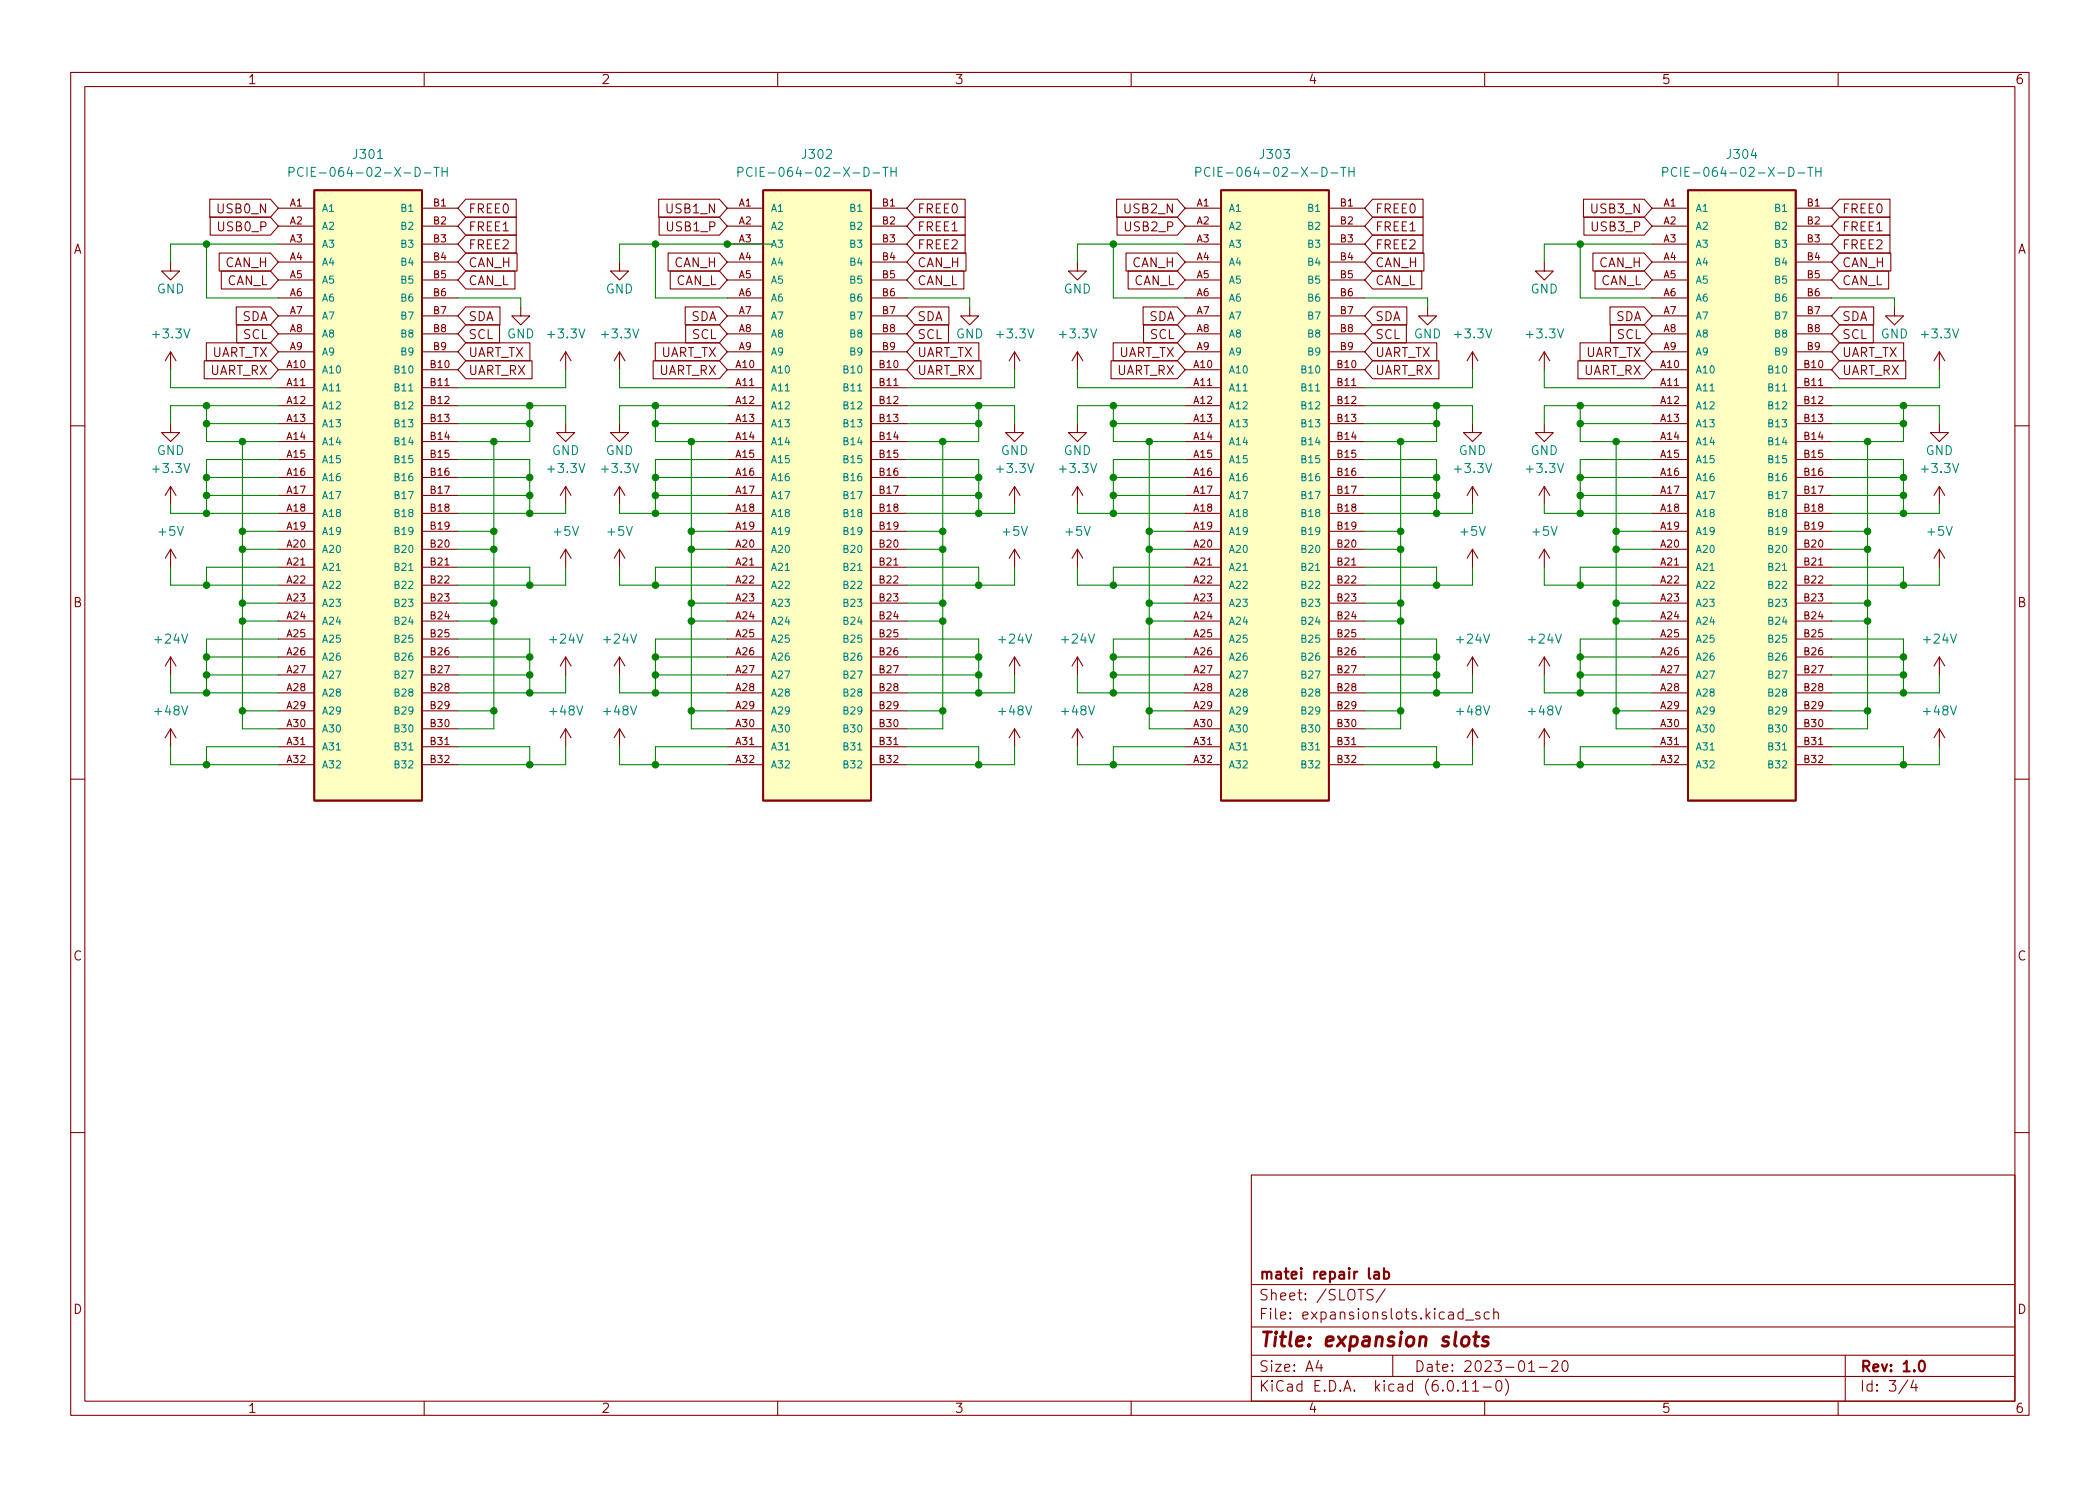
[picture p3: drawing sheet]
<svg xmlns="http://www.w3.org/2000/svg" width="297mm" height="210mm" viewBox="0 0 297 210" stroke-linecap="round" stroke-linejoin="round" font-family="sans-serif">
<defs><g id="words">
<g font-size="2.8" fill="#840000">
<text x="178" y="191.2">Title:</text>
<text x="187.3" y="191.2">expansion</text>
<text x="204.1" y="191.2">slots</text>
</g>
<g font-size="2.1" fill="#840000">
<text x="178" y="184.5">Sheet:</text>
<text x="178" y="181.5">matei</text>
<text x="185.7" y="181.5">repair</text>
<text x="186.2" y="184.5">/SLOTS/</text>
<text x="193.7" y="181.5">lab</text>
<text x="178" y="187.2">File:</text>
<text x="184.4" y="187.2">expansionslots.kicad_sch</text>
<text x="178" y="197.4">KiCad</text>
<text x="178" y="194.6">Size:</text>
<text x="184.7" y="194.6">A4</text>
<text x="185.7" y="197.4">E.D.A.</text>
<text x="194.6" y="197.4">kicad</text>
<text x="200" y="194.6">Date:</text>
<text x="201.8" y="197.4">(6.0.11-0)</text>
<text x="207" y="194.6">2023-01-20</text>
<text x="263" y="194.6">Rev:</text>
<text x="263" y="197.4">Id:</text>
<text x="267.1" y="197.4">3/4</text>
<text x="269.1" y="194.6">1.0</text>
</g>
<g font-size="1.8" fill="#840000">
<text x="35" y="12.3">1</text>
<text x="85" y="12.3">2</text>
<text x="135" y="12.3">3</text>
<text x="185" y="12.3">4</text>
<text x="235" y="12.3">5</text>
<text x="285" y="12.3">6</text>
<text x="30.5" y="30.6">USB0_N</text>
<text x="30.5" y="33.1">USB0_P</text>
<text x="66.2" y="35.7">FREE2</text>
<text x="66.2" y="30.6">FREE0</text>
<text x="66.2" y="33.1">FREE1</text>
<text x="94" y="30.6">USB1_N</text>
<text x="94" y="33.1">USB1_P</text>
<text x="129.7" y="30.6">FREE0</text>
<text x="129.7" y="35.7">FREE2</text>
<text x="129.7" y="33.1">FREE1</text>
<text x="158.7" y="30.6">USB2_N</text>
<text x="158.8" y="33.1">USB2_P</text>
<text x="194.5" y="33.1">FREE1</text>
<text x="194.5" y="35.7">FREE2</text>
<text x="194.5" y="30.6">FREE0</text>
<text x="224.8" y="30.6">USB3_N</text>
<text x="224.8" y="33.1">USB3_P</text>
<text x="260.5" y="33.1">FREE1</text>
<text x="260.5" y="35.7">FREE2</text>
<text x="260.5" y="30.6">FREE0</text>
<text x="10.4" y="36.3">A</text>
<text x="31.8" y="38.2">CAN_H</text>
<text x="32.1" y="40.7">CAN_L</text>
<text x="66.2" y="38.2">CAN_H</text>
<text x="66.2" y="40.7">CAN_L</text>
<text x="95.3" y="38.2">CAN_H</text>
<text x="95.6" y="40.7">CAN_L</text>
<text x="129.7" y="40.7">CAN_L</text>
<text x="129.7" y="38.2">CAN_H</text>
<text x="160.1" y="38.2">CAN_H</text>
<text x="160.4" y="40.7">CAN_L</text>
<text x="194.5" y="38.2">CAN_H</text>
<text x="194.5" y="40.7">CAN_L</text>
<text x="226.1" y="38.2">CAN_H</text>
<text x="226.4" y="40.7">CAN_L</text>
<text x="260.5" y="38.2">CAN_H</text>
<text x="260.5" y="40.7">CAN_L</text>
<text x="285.4" y="36.3">A</text>
<text x="34.2" y="45.8">SDA</text>
<text x="66.2" y="45.8">SDA</text>
<text x="97.7" y="45.8">SDA</text>
<text x="129.7" y="45.8">SDA</text>
<text x="162.5" y="45.8">SDA</text>
<text x="194.5" y="45.8">SDA</text>
<text x="228.5" y="45.8">SDA</text>
<text x="260.5" y="45.8">SDA</text>
<text x="29.7" y="53.4">UART_RX</text>
<text x="30" y="50.9">UART_TX</text>
<text x="34.3" y="48.4">SCL</text>
<text x="66.2" y="53.4">UART_RX</text>
<text x="66.2" y="48.4">SCL</text>
<text x="66.2" y="50.9">UART_TX</text>
<text x="93.2" y="53.4">UART_RX</text>
<text x="93.5" y="50.9">UART_TX</text>
<text x="97.8" y="48.4">SCL</text>
<text x="129.7" y="53.4">UART_RX</text>
<text x="129.7" y="48.4">SCL</text>
<text x="129.7" y="50.9">UART_TX</text>
<text x="158" y="53.4">UART_RX</text>
<text x="158.3" y="50.9">UART_TX</text>
<text x="162.6" y="48.4">SCL</text>
<text x="194.5" y="53.4">UART_RX</text>
<text x="194.5" y="48.4">SCL</text>
<text x="194.5" y="50.9">UART_TX</text>
<text x="224" y="53.4">UART_RX</text>
<text x="224.3" y="50.9">UART_TX</text>
<text x="228.6" y="48.4">SCL</text>
<text x="260.5" y="53.4">UART_RX</text>
<text x="260.5" y="50.9">UART_TX</text>
<text x="260.5" y="48.4">SCL</text>
<text x="10.3" y="86.3">B</text>
<text x="285.3" y="86.3">B</text>
<text x="10.3" y="136.3">C</text>
<text x="285.3" y="136.3">C</text>
<text x="10.3" y="186.3">D</text>
<text x="285.3" y="186.3">D</text>
<text x="35" y="200.3">1</text>
<text x="85" y="200.3">2</text>
<text x="135" y="200.3">3</text>
<text x="185" y="200.3">4</text>
<text x="235" y="200.3">5</text>
<text x="285" y="200.3">6</text>
</g>
<g font-size="1.8" fill="#008484">
<text x="49.7" y="22.9">J301</text>
<text x="113.2" y="22.9">J302</text>
<text x="178" y="22.9">J303</text>
<text x="244" y="22.9">J304</text>
<text x="40.5" y="25.4">PCIE-064-02-X-D-TH</text>
<text x="104" y="25.4">PCIE-064-02-X-D-TH</text>
<text x="168.8" y="25.4">PCIE-064-02-X-D-TH</text>
<text x="234.8" y="25.4">PCIE-064-02-X-D-TH</text>
<text x="22.1" y="41.9">GND</text>
<text x="85.6" y="41.9">GND</text>
<text x="150.4" y="41.9">GND</text>
<text x="216.4" y="41.9">GND</text>
<text x="21.2" y="48.3">+3.3V</text>
<text x="71.6" y="48.3">GND</text>
<text x="77.1" y="48.3">+3.3V</text>
<text x="84.7" y="48.3">+3.3V</text>
<text x="135.1" y="48.3">GND</text>
<text x="140.6" y="48.3">+3.3V</text>
<text x="149.5" y="48.3">+3.3V</text>
<text x="199.9" y="48.3">GND</text>
<text x="205.4" y="48.3">+3.3V</text>
<text x="215.5" y="48.3">+3.3V</text>
<text x="266" y="48.3">GND</text>
<text x="271.4" y="48.3">+3.3V</text>
<text x="22.1" y="64.8">GND</text>
<text x="78" y="64.8">GND</text>
<text x="85.6" y="64.8">GND</text>
<text x="141.5" y="64.8">GND</text>
<text x="150.4" y="64.8">GND</text>
<text x="206.3" y="64.8">GND</text>
<text x="216.4" y="64.8">GND</text>
<text x="272.3" y="64.8">GND</text>
<text x="21.2" y="67.3">+3.3V</text>
<text x="77.1" y="67.3">+3.3V</text>
<text x="84.7" y="67.3">+3.3V</text>
<text x="140.6" y="67.3">+3.3V</text>
<text x="149.5" y="67.3">+3.3V</text>
<text x="205.4" y="67.3">+3.3V</text>
<text x="215.5" y="67.3">+3.3V</text>
<text x="271.4" y="67.3">+3.3V</text>
<text x="22.1" y="76.2">+5V</text>
<text x="78" y="76.2">+5V</text>
<text x="85.6" y="76.2">+5V</text>
<text x="141.5" y="76.2">+5V</text>
<text x="150.4" y="76.2">+5V</text>
<text x="206.3" y="76.2">+5V</text>
<text x="216.4" y="76.2">+5V</text>
<text x="272.3" y="76.2">+5V</text>
<text x="21.5" y="91.4">+24V</text>
<text x="77.4" y="91.4">+24V</text>
<text x="85" y="91.4">+24V</text>
<text x="140.9" y="91.4">+24V</text>
<text x="149.8" y="91.4">+24V</text>
<text x="205.7" y="91.4">+24V</text>
<text x="215.8" y="91.4">+24V</text>
<text x="271.7" y="91.4">+24V</text>
<text x="21.5" y="101.6">+48V</text>
<text x="77.4" y="101.6">+48V</text>
<text x="85" y="101.6">+48V</text>
<text x="140.9" y="101.6">+48V</text>
<text x="149.8" y="101.6">+48V</text>
<text x="205.7" y="101.6">+48V</text>
<text x="215.8" y="101.6">+48V</text>
<text x="271.7" y="101.6">+48V</text>
</g>
<g font-size="1.4" fill="#840000">
<text x="40.9" y="29.2">A1</text>
<text x="61.2" y="29.2">B1</text>
<text x="104.4" y="29.2">A1</text>
<text x="124.7" y="29.2">B1</text>
<text x="169.2" y="29.2">A1</text>
<text x="189.4" y="29.2">B1</text>
<text x="235.2" y="29.2">A1</text>
<text x="255.5" y="29.2">B1</text>
<text x="40.9" y="31.7">A2</text>
<text x="40.9" y="34.3">A3</text>
<text x="61.2" y="31.7">B2</text>
<text x="61.2" y="34.3">B3</text>
<text x="104.4" y="31.7">A2</text>
<text x="104.4" y="34.3">A3</text>
<text x="124.7" y="31.7">B2</text>
<text x="124.7" y="34.3">B3</text>
<text x="169.2" y="31.7">A2</text>
<text x="169.2" y="34.3">A3</text>
<text x="189.4" y="31.7">B2</text>
<text x="189.4" y="34.3">B3</text>
<text x="235.2" y="31.7">A2</text>
<text x="235.2" y="34.3">A3</text>
<text x="255.5" y="31.7">B2</text>
<text x="255.5" y="34.3">B3</text>
<text x="40.9" y="36.8">A4</text>
<text x="40.9" y="39.4">A5</text>
<text x="40.9" y="41.9">A6</text>
<text x="61.2" y="36.8">B4</text>
<text x="61.2" y="39.4">B5</text>
<text x="61.2" y="41.9">B6</text>
<text x="104.4" y="36.8">A4</text>
<text x="104.4" y="39.4">A5</text>
<text x="104.4" y="41.9">A6</text>
<text x="124.7" y="36.8">B4</text>
<text x="124.7" y="39.4">B5</text>
<text x="124.7" y="41.9">B6</text>
<text x="169.2" y="36.8">A4</text>
<text x="169.2" y="39.4">A5</text>
<text x="169.2" y="41.9">A6</text>
<text x="189.4" y="36.8">B4</text>
<text x="189.4" y="39.4">B5</text>
<text x="189.4" y="41.9">B6</text>
<text x="235.2" y="36.8">A4</text>
<text x="235.2" y="39.4">A5</text>
<text x="235.2" y="41.9">A6</text>
<text x="255.5" y="36.8">B4</text>
<text x="255.5" y="39.4">B5</text>
<text x="255.5" y="41.9">B6</text>
<text x="40.9" y="44.4">A7</text>
<text x="40.9" y="47">A8</text>
<text x="61.2" y="44.4">B7</text>
<text x="61.2" y="47">B8</text>
<text x="104.4" y="44.4">A7</text>
<text x="104.4" y="47">A8</text>
<text x="124.7" y="44.4">B7</text>
<text x="124.7" y="47">B8</text>
<text x="169.2" y="44.4">A7</text>
<text x="169.2" y="47">A8</text>
<text x="189.4" y="44.4">B7</text>
<text x="189.4" y="47">B8</text>
<text x="235.2" y="44.4">A7</text>
<text x="235.2" y="47">A8</text>
<text x="255.5" y="44.4">B7</text>
<text x="255.5" y="47">B8</text>
<text x="40.4" y="52.1">A10</text>
<text x="40.9" y="49.5">A9</text>
<text x="60.7" y="52.1">B10</text>
<text x="61.2" y="49.5">B9</text>
<text x="103.9" y="52.1">A10</text>
<text x="104.4" y="49.5">A9</text>
<text x="124.2" y="52.1">B10</text>
<text x="124.7" y="49.5">B9</text>
<text x="168.7" y="52.1">A10</text>
<text x="169.2" y="49.5">A9</text>
<text x="188.9" y="52.1">B10</text>
<text x="189.4" y="49.5">B9</text>
<text x="234.7" y="52.1">A10</text>
<text x="235.2" y="49.5">A9</text>
<text x="255" y="52.1">B10</text>
<text x="255.5" y="49.5">B9</text>
<text x="40.4" y="54.6">A11</text>
<text x="40.4" y="57.1">A12</text>
<text x="40.4" y="59.7">A13</text>
<text x="60.7" y="54.6">B11</text>
<text x="60.7" y="57.1">B12</text>
<text x="60.7" y="59.7">B13</text>
<text x="103.9" y="54.6">A11</text>
<text x="103.9" y="57.1">A12</text>
<text x="103.9" y="59.7">A13</text>
<text x="124.2" y="54.6">B11</text>
<text x="124.2" y="57.1">B12</text>
<text x="124.2" y="59.7">B13</text>
<text x="168.7" y="54.6">A11</text>
<text x="168.7" y="57.1">A12</text>
<text x="168.7" y="59.7">A13</text>
<text x="188.9" y="54.6">B11</text>
<text x="188.9" y="57.1">B12</text>
<text x="188.9" y="59.7">B13</text>
<text x="234.7" y="54.6">A11</text>
<text x="234.7" y="57.1">A12</text>
<text x="234.7" y="59.7">A13</text>
<text x="255" y="54.6">B11</text>
<text x="255" y="57.1">B12</text>
<text x="255" y="59.7">B13</text>
<text x="40.4" y="62.2">A14</text>
<text x="40.4" y="64.8">A15</text>
<text x="60.7" y="62.2">B14</text>
<text x="60.7" y="64.8">B15</text>
<text x="103.9" y="62.2">A14</text>
<text x="103.9" y="64.8">A15</text>
<text x="124.2" y="62.2">B14</text>
<text x="124.2" y="64.8">B15</text>
<text x="168.7" y="62.2">A14</text>
<text x="168.7" y="64.8">A15</text>
<text x="188.9" y="62.2">B14</text>
<text x="188.9" y="64.8">B15</text>
<text x="234.7" y="62.2">A14</text>
<text x="234.7" y="64.8">A15</text>
<text x="255" y="62.2">B14</text>
<text x="255" y="64.8">B15</text>
<text x="40.4" y="67.3">A16</text>
<text x="40.4" y="69.8">A17</text>
<text x="60.7" y="67.3">B16</text>
<text x="60.7" y="69.8">B17</text>
<text x="103.9" y="67.3">A16</text>
<text x="103.9" y="69.8">A17</text>
<text x="124.2" y="67.3">B16</text>
<text x="124.2" y="69.8">B17</text>
<text x="168.7" y="67.3">A16</text>
<text x="168.7" y="69.8">A17</text>
<text x="188.9" y="67.3">B16</text>
<text x="188.9" y="69.8">B17</text>
<text x="234.7" y="67.3">A16</text>
<text x="234.7" y="69.8">A17</text>
<text x="255" y="67.3">B16</text>
<text x="255" y="69.8">B17</text>
<text x="40.4" y="72.4">A18</text>
<text x="40.4" y="74.9">A19</text>
<text x="40.4" y="77.5">A20</text>
<text x="60.7" y="72.4">B18</text>
<text x="60.7" y="74.9">B19</text>
<text x="60.7" y="77.5">B20</text>
<text x="103.9" y="72.4">A18</text>
<text x="103.9" y="74.9">A19</text>
<text x="103.9" y="77.5">A20</text>
<text x="124.2" y="72.4">B18</text>
<text x="124.2" y="74.9">B19</text>
<text x="124.2" y="77.5">B20</text>
<text x="168.7" y="72.4">A18</text>
<text x="168.7" y="74.9">A19</text>
<text x="168.7" y="77.5">A20</text>
<text x="188.9" y="72.4">B18</text>
<text x="188.9" y="74.9">B19</text>
<text x="188.9" y="77.5">B20</text>
<text x="234.7" y="72.4">A18</text>
<text x="234.7" y="74.9">A19</text>
<text x="234.7" y="77.5">A20</text>
<text x="255" y="72.4">B18</text>
<text x="255" y="74.9">B19</text>
<text x="255" y="77.5">B20</text>
<text x="40.4" y="80">A21</text>
<text x="40.4" y="82.5">A22</text>
<text x="60.7" y="80">B21</text>
<text x="60.7" y="82.5">B22</text>
<text x="103.9" y="80">A21</text>
<text x="103.9" y="82.5">A22</text>
<text x="124.2" y="80">B21</text>
<text x="124.2" y="82.5">B22</text>
<text x="168.7" y="80">A21</text>
<text x="168.7" y="82.5">A22</text>
<text x="188.9" y="80">B21</text>
<text x="188.9" y="82.5">B22</text>
<text x="234.7" y="80">A21</text>
<text x="234.7" y="82.5">A22</text>
<text x="255" y="80">B21</text>
<text x="255" y="82.5">B22</text>
<text x="40.4" y="85.1">A23</text>
<text x="40.4" y="87.6">A24</text>
<text x="60.7" y="85.1">B23</text>
<text x="60.7" y="87.6">B24</text>
<text x="103.9" y="85.1">A23</text>
<text x="103.9" y="87.6">A24</text>
<text x="124.2" y="85.1">B23</text>
<text x="124.2" y="87.6">B24</text>
<text x="168.7" y="85.1">A23</text>
<text x="168.7" y="87.6">A24</text>
<text x="188.9" y="85.1">B23</text>
<text x="188.9" y="87.6">B24</text>
<text x="234.7" y="85.1">A23</text>
<text x="234.7" y="87.6">A24</text>
<text x="255" y="85.1">B23</text>
<text x="255" y="87.6">B24</text>
<text x="40.4" y="90.2">A25</text>
<text x="40.4" y="92.7">A26</text>
<text x="40.4" y="95.2">A27</text>
<text x="60.7" y="90.2">B25</text>
<text x="60.7" y="92.7">B26</text>
<text x="60.7" y="95.2">B27</text>
<text x="103.9" y="90.2">A25</text>
<text x="103.9" y="92.7">A26</text>
<text x="103.9" y="95.2">A27</text>
<text x="124.2" y="90.2">B25</text>
<text x="124.2" y="92.7">B26</text>
<text x="124.2" y="95.2">B27</text>
<text x="168.7" y="90.2">A25</text>
<text x="168.7" y="92.7">A26</text>
<text x="168.7" y="95.2">A27</text>
<text x="188.9" y="90.2">B25</text>
<text x="188.9" y="92.7">B26</text>
<text x="188.9" y="95.2">B27</text>
<text x="234.7" y="90.2">A25</text>
<text x="234.7" y="92.7">A26</text>
<text x="234.7" y="95.2">A27</text>
<text x="255" y="90.2">B25</text>
<text x="255" y="92.7">B26</text>
<text x="255" y="95.2">B27</text>
<text x="40.4" y="97.8">A28</text>
<text x="40.4" y="100.3">A29</text>
<text x="60.7" y="97.8">B28</text>
<text x="60.7" y="100.3">B29</text>
<text x="103.9" y="97.8">A28</text>
<text x="103.9" y="100.3">A29</text>
<text x="124.2" y="97.8">B28</text>
<text x="124.2" y="100.3">B29</text>
<text x="168.7" y="97.8">A28</text>
<text x="168.7" y="100.3">A29</text>
<text x="188.9" y="97.8">B28</text>
<text x="188.9" y="100.3">B29</text>
<text x="234.7" y="97.8">A28</text>
<text x="234.7" y="100.3">A29</text>
<text x="255" y="97.8">B28</text>
<text x="255" y="100.3">B29</text>
<text x="40.4" y="102.9">A30</text>
<text x="40.4" y="105.4">A31</text>
<text x="40.4" y="107.9">A32</text>
<text x="60.7" y="102.9">B30</text>
<text x="60.7" y="105.4">B31</text>
<text x="60.7" y="107.9">B32</text>
<text x="103.9" y="102.9">A30</text>
<text x="103.9" y="105.4">A31</text>
<text x="103.9" y="107.9">A32</text>
<text x="124.2" y="102.9">B30</text>
<text x="124.2" y="105.4">B31</text>
<text x="124.2" y="107.9">B32</text>
<text x="168.7" y="102.9">A30</text>
<text x="168.7" y="105.4">A31</text>
<text x="168.7" y="107.9">A32</text>
<text x="188.9" y="102.9">B30</text>
<text x="188.9" y="105.4">B31</text>
<text x="188.9" y="107.9">B32</text>
<text x="234.7" y="102.9">A30</text>
<text x="234.7" y="105.4">A31</text>
<text x="234.7" y="107.9">A32</text>
<text x="255" y="102.9">B30</text>
<text x="255" y="105.4">B31</text>
<text x="255" y="107.9">B32</text>
</g>
<g font-size="1.4" fill="#008484">
<text x="45.5" y="30.3">A1</text>
<text x="45.5" y="32.8">A2</text>
<text x="45.5" y="35.4">A3</text>
<text x="56.5" y="30.3">B1</text>
<text x="56.5" y="32.8">B2</text>
<text x="56.5" y="35.4">B3</text>
<text x="109" y="30.3">A1</text>
<text x="109" y="32.8">A2</text>
<text x="109" y="35.4">A3</text>
<text x="120" y="30.3">B1</text>
<text x="120" y="32.8">B2</text>
<text x="120" y="35.4">B3</text>
<text x="173.7" y="30.3">A1</text>
<text x="173.7" y="32.8">A2</text>
<text x="173.7" y="35.4">A3</text>
<text x="184.8" y="30.3">B1</text>
<text x="184.8" y="32.8">B2</text>
<text x="184.8" y="35.4">B3</text>
<text x="239.8" y="30.3">A1</text>
<text x="239.8" y="32.8">A2</text>
<text x="239.8" y="35.4">A3</text>
<text x="250.8" y="30.3">B1</text>
<text x="250.8" y="32.8">B2</text>
<text x="250.8" y="35.4">B3</text>
<text x="45.5" y="37.9">A4</text>
<text x="45.5" y="40.4">A5</text>
<text x="56.5" y="37.9">B4</text>
<text x="56.5" y="40.4">B5</text>
<text x="109" y="37.9">A4</text>
<text x="109" y="40.4">A5</text>
<text x="120" y="37.9">B4</text>
<text x="120" y="40.4">B5</text>
<text x="173.7" y="37.9">A4</text>
<text x="173.7" y="40.4">A5</text>
<text x="184.8" y="37.9">B4</text>
<text x="184.8" y="40.4">B5</text>
<text x="239.8" y="37.9">A4</text>
<text x="239.8" y="40.4">A5</text>
<text x="250.8" y="37.9">B4</text>
<text x="250.8" y="40.4">B5</text>
<text x="45.5" y="43">A6</text>
<text x="45.5" y="45.5">A7</text>
<text x="56.5" y="43">B6</text>
<text x="56.5" y="45.5">B7</text>
<text x="109" y="43">A6</text>
<text x="109" y="45.5">A7</text>
<text x="120" y="43">B6</text>
<text x="120" y="45.5">B7</text>
<text x="173.7" y="43">A6</text>
<text x="173.7" y="45.5">A7</text>
<text x="184.8" y="43">B6</text>
<text x="184.8" y="45.5">B7</text>
<text x="239.8" y="43">A6</text>
<text x="239.8" y="45.5">A7</text>
<text x="250.8" y="43">B6</text>
<text x="250.8" y="45.5">B7</text>
<text x="45.5" y="53.1">A10</text>
<text x="45.5" y="48.1">A8</text>
<text x="45.5" y="50.6">A9</text>
<text x="55.6" y="53.1">B10</text>
<text x="56.5" y="48.1">B8</text>
<text x="56.5" y="50.6">B9</text>
<text x="109" y="53.1">A10</text>
<text x="109" y="48.1">A8</text>
<text x="109" y="50.6">A9</text>
<text x="119.1" y="53.1">B10</text>
<text x="120" y="48.1">B8</text>
<text x="120" y="50.6">B9</text>
<text x="173.7" y="53.1">A10</text>
<text x="173.7" y="48.1">A8</text>
<text x="173.7" y="50.6">A9</text>
<text x="183.8" y="53.1">B10</text>
<text x="184.8" y="48.1">B8</text>
<text x="184.8" y="50.6">B9</text>
<text x="239.8" y="53.1">A10</text>
<text x="239.8" y="48.1">A8</text>
<text x="239.8" y="50.6">A9</text>
<text x="249.9" y="53.1">B10</text>
<text x="250.8" y="48.1">B8</text>
<text x="250.8" y="50.6">B9</text>
<text x="45.5" y="55.7">A11</text>
<text x="45.5" y="58.2">A12</text>
<text x="55.6" y="55.7">B11</text>
<text x="55.6" y="58.2">B12</text>
<text x="109" y="55.7">A11</text>
<text x="109" y="58.2">A12</text>
<text x="119.1" y="55.7">B11</text>
<text x="119.1" y="58.2">B12</text>
<text x="173.7" y="55.7">A11</text>
<text x="173.7" y="58.2">A12</text>
<text x="183.8" y="55.7">B11</text>
<text x="183.8" y="58.2">B12</text>
<text x="239.8" y="55.7">A11</text>
<text x="239.8" y="58.2">A12</text>
<text x="249.9" y="55.7">B11</text>
<text x="249.9" y="58.2">B12</text>
<text x="45.5" y="60.8">A13</text>
<text x="45.5" y="63.3">A14</text>
<text x="45.5" y="65.8">A15</text>
<text x="55.6" y="60.8">B13</text>
<text x="55.6" y="63.3">B14</text>
<text x="55.6" y="65.8">B15</text>
<text x="109" y="60.8">A13</text>
<text x="109" y="63.3">A14</text>
<text x="109" y="65.8">A15</text>
<text x="119.1" y="60.8">B13</text>
<text x="119.1" y="63.3">B14</text>
<text x="119.1" y="65.8">B15</text>
<text x="173.7" y="60.8">A13</text>
<text x="173.7" y="63.3">A14</text>
<text x="173.7" y="65.8">A15</text>
<text x="183.8" y="60.8">B13</text>
<text x="183.8" y="63.3">B14</text>
<text x="183.8" y="65.8">B15</text>
<text x="239.8" y="60.8">A13</text>
<text x="239.8" y="63.3">A14</text>
<text x="239.8" y="65.8">A15</text>
<text x="249.9" y="60.8">B13</text>
<text x="249.9" y="63.3">B14</text>
<text x="249.9" y="65.8">B15</text>
<text x="45.5" y="68.4">A16</text>
<text x="45.5" y="70.9">A17</text>
<text x="55.6" y="68.4">B16</text>
<text x="55.6" y="70.9">B17</text>
<text x="109" y="68.4">A16</text>
<text x="109" y="70.9">A17</text>
<text x="119.1" y="68.4">B16</text>
<text x="119.1" y="70.9">B17</text>
<text x="173.7" y="68.4">A16</text>
<text x="173.7" y="70.9">A17</text>
<text x="183.8" y="68.4">B16</text>
<text x="183.8" y="70.9">B17</text>
<text x="239.8" y="68.4">A16</text>
<text x="239.8" y="70.9">A17</text>
<text x="249.9" y="68.4">B16</text>
<text x="249.9" y="70.9">B17</text>
<text x="45.5" y="73.5">A18</text>
<text x="45.5" y="76">A19</text>
<text x="55.6" y="73.5">B18</text>
<text x="55.6" y="76">B19</text>
<text x="109" y="73.5">A18</text>
<text x="109" y="76">A19</text>
<text x="119.1" y="73.5">B18</text>
<text x="119.1" y="76">B19</text>
<text x="173.7" y="73.5">A18</text>
<text x="173.7" y="76">A19</text>
<text x="183.8" y="73.5">B18</text>
<text x="183.8" y="76">B19</text>
<text x="239.8" y="73.5">A18</text>
<text x="239.8" y="76">A19</text>
<text x="249.9" y="73.5">B18</text>
<text x="249.9" y="76">B19</text>
<text x="45.5" y="78.5">A20</text>
<text x="45.5" y="81.1">A21</text>
<text x="45.5" y="83.6">A22</text>
<text x="55.6" y="78.5">B20</text>
<text x="55.6" y="81.1">B21</text>
<text x="55.6" y="83.6">B22</text>
<text x="109" y="78.5">A20</text>
<text x="109" y="81.1">A21</text>
<text x="109" y="83.6">A22</text>
<text x="119.1" y="78.5">B20</text>
<text x="119.1" y="81.1">B21</text>
<text x="119.1" y="83.6">B22</text>
<text x="173.7" y="78.5">A20</text>
<text x="173.7" y="81.1">A21</text>
<text x="173.7" y="83.6">A22</text>
<text x="183.8" y="78.5">B20</text>
<text x="183.8" y="81.1">B21</text>
<text x="183.8" y="83.6">B22</text>
<text x="239.8" y="78.5">A20</text>
<text x="239.8" y="81.1">A21</text>
<text x="239.8" y="83.6">A22</text>
<text x="249.9" y="78.5">B20</text>
<text x="249.9" y="81.1">B21</text>
<text x="249.9" y="83.6">B22</text>
<text x="45.5" y="86.2">A23</text>
<text x="45.5" y="88.7">A24</text>
<text x="55.6" y="86.2">B23</text>
<text x="55.6" y="88.7">B24</text>
<text x="109" y="86.2">A23</text>
<text x="109" y="88.7">A24</text>
<text x="119.1" y="86.2">B23</text>
<text x="119.1" y="88.7">B24</text>
<text x="173.7" y="86.2">A23</text>
<text x="173.7" y="88.7">A24</text>
<text x="183.8" y="86.2">B23</text>
<text x="183.8" y="88.7">B24</text>
<text x="239.8" y="86.2">A23</text>
<text x="239.8" y="88.7">A24</text>
<text x="249.9" y="86.2">B23</text>
<text x="249.9" y="88.7">B24</text>
<text x="45.5" y="91.2">A25</text>
<text x="45.5" y="93.8">A26</text>
<text x="55.6" y="91.2">B25</text>
<text x="55.6" y="93.8">B26</text>
<text x="109" y="91.2">A25</text>
<text x="109" y="93.8">A26</text>
<text x="119.1" y="91.2">B25</text>
<text x="119.1" y="93.8">B26</text>
<text x="173.7" y="91.2">A25</text>
<text x="173.7" y="93.8">A26</text>
<text x="183.8" y="91.2">B25</text>
<text x="183.8" y="93.8">B26</text>
<text x="239.8" y="91.2">A25</text>
<text x="239.8" y="93.8">A26</text>
<text x="249.9" y="91.2">B25</text>
<text x="249.9" y="93.8">B26</text>
<text x="45.5" y="96.3">A27</text>
<text x="45.5" y="98.9">A28</text>
<text x="45.5" y="101.4">A29</text>
<text x="55.6" y="96.3">B27</text>
<text x="55.6" y="98.9">B28</text>
<text x="55.6" y="101.4">B29</text>
<text x="109" y="96.3">A27</text>
<text x="109" y="98.9">A28</text>
<text x="109" y="101.4">A29</text>
<text x="119.1" y="96.3">B27</text>
<text x="119.1" y="98.9">B28</text>
<text x="119.1" y="101.4">B29</text>
<text x="173.7" y="96.3">A27</text>
<text x="173.7" y="98.9">A28</text>
<text x="173.7" y="101.4">A29</text>
<text x="183.8" y="96.3">B27</text>
<text x="183.8" y="98.9">B28</text>
<text x="183.8" y="101.4">B29</text>
<text x="239.8" y="96.3">A27</text>
<text x="239.8" y="98.9">A28</text>
<text x="239.8" y="101.4">A29</text>
<text x="249.9" y="96.3">B27</text>
<text x="249.9" y="98.9">B28</text>
<text x="249.9" y="101.4">B29</text>
<text x="45.5" y="103.9">A30</text>
<text x="45.5" y="106.5">A31</text>
<text x="55.6" y="103.9">B30</text>
<text x="55.6" y="106.5">B31</text>
<text x="109" y="103.9">A30</text>
<text x="109" y="106.5">A31</text>
<text x="119.1" y="103.9">B30</text>
<text x="119.1" y="106.5">B31</text>
<text x="173.7" y="103.9">A30</text>
<text x="173.7" y="106.5">A31</text>
<text x="183.8" y="103.9">B30</text>
<text x="183.8" y="106.5">B31</text>
<text x="239.8" y="103.9">A30</text>
<text x="239.8" y="106.5">A31</text>
<text x="249.9" y="103.9">B30</text>
<text x="249.9" y="106.5">B31</text>
<text x="45.5" y="109">A32</text>
<text x="55.6" y="109">B32</text>
<text x="109" y="109">A32</text>
<text x="119.1" y="109">B32</text>
<text x="173.7" y="109">A32</text>
<text x="183.8" y="109">B32</text>
<text x="239.8" y="109">A32</text>
<text x="249.9" y="109">B32</text>
</g>
</g></defs>
<g fill="none" stroke="#840000" stroke-width=".15">
<path d="M10 10.2h277v190.1h-277zM12 12.2h273v186.1h-273zM60 10.2v2M110 10.2v2M160 10.2v2M210 10.2v2M260 10.2v2M24.1 37.1v1.2h1.3l-1.3 1.3-1.2-1.3h1.2M29.7 28.2h8.6l1.1 1.3-1.1 1.2h-8.6zM29.7 30.7h8.6l1.1 1.3-1.1 1.3h-8.6zM31 35.8h7.3l1.1 1.3-1.1 1.2h-7.3zM31.3 38.3h7l1.1 1.3-1.1 1.3h-7z"/>
<path d="M39.4 29.5h5M39.4 32h5M39.4 34.5h5M39.4 37.1h5M39.4 39.6h5M59.7 29.5h5.1M59.7 32h5.1M59.7 34.5h5.1M59.7 37.1h5.1M59.7 39.6h5.1M65.9 33.3h7.1v2.5h-7.1l-1.1-1.3zM65.9 35.8h7.2v2.5h-7.2l-1.1-1.2z"/>
<path d="M65.9 28.2h7.1v2.5h-7.1l-1.1-1.2zM65.9 30.7h7.1v2.6h-7.1l-1.1-1.3zM65.9 38.3h6.9v2.6h-6.9l-1.1-1.3zM87.6 37.1v1.2h1.3l-1.3 1.3-1.2-1.3h1.2M93.2 28.2h8.6l1.1 1.3-1.1 1.2h-8.6zM93.2 30.7h8.6l1.1 1.3-1.1 1.3h-8.6zM94.5 35.8h7.3l1.1 1.3-1.1 1.2h-7.3zM94.8 38.3h7l1.1 1.3-1.1 1.3h-7zM102.9 29.5h5M102.9 32h5M102.9 34.5h5M102.9 37.1h5"/>
<path d="M102.9 39.6h5M123.2 29.5h5.1M123.2 32h5.1M123.2 34.5h5.1M123.2 37.1h5.1M123.2 39.6h5.1M129.4 38.3h6.9v2.6h-6.9l-1.1-1.3zM129.4 28.2h7.1v2.5h-7.1l-1.1-1.2zM129.4 33.3h7.1v2.5h-7.1l-1.1-1.3zM129.4 30.7h7.1v2.6h-7.1l-1.1-1.3zM129.4 35.8h7.2v2.5h-7.2l-1.1-1.2zM152.4 37.1v1.2h1.3l-1.3 1.3-1.3-1.3h1.3"/>
<path d="M157.9 28.2h8.6l1.1 1.3-1.1 1.2h-8.6zM158 30.7h8.5l1.1 1.3-1.1 1.3h-8.5zM159.3 35.8h7.2l1.1 1.3-1.1 1.2h-7.2zM159.6 38.3h6.9l1.1 1.3-1.1 1.3h-6.9zM167.6 29.5h5.1M167.6 32h5.1M167.6 34.5h5.1M167.6 37.1h5.1M167.6 39.6h5.1M188 29.5h5M188 32h5M188 34.5h5"/>
<path d="M188 37.1h5M188 39.6h5M194.2 30.7h7.1v2.6h-7.1l-1.2-1.3zM194.2 35.8h7.2v2.5h-7.2l-1.2-1.2zM194.2 33.3h7.1v2.5h-7.1l-1.2-1.3zM194.2 38.3h6.9v2.6h-6.9l-1.2-1.3zM194.2 28.2h7.1v2.5h-7.1l-1.2-1.2zM218.4 37.1v1.2h1.3l-1.3 1.3-1.2-1.3h1.2M224 28.2h8.6l1.1 1.3-1.1 1.2h-8.6zM224 30.7h8.6l1.1 1.3-1.1 1.3h-8.6zM225.3 35.8h7.3l1.1 1.3-1.1 1.2h-7.3zM225.6 38.3h7l1.1 1.3-1.1 1.3h-7z"/>
<path d="M233.7 29.5h5.1M233.7 32h5.1M233.7 34.5h5.1M233.7 37.1h5.1M233.7 39.6h5.1M254 29.5h5.1M254 32h5.1M254 34.5h5.1M254 37.1h5.1M254 39.6h5.1M260.2 30.7h7.1v2.6h-7.1l-1.1-1.3zM260.2 33.3h7.1v2.5h-7.1l-1.1-1.3z"/>
<path d="M260.2 35.8h7.2v2.5h-7.2l-1.1-1.2zM260.2 28.2h7.1v2.5h-7.1l-1.1-1.2zM260.2 38.3h6.9v2.6h-6.9l-1.1-1.3zM24.1 59.9v1.3h1.3l-1.3 1.3-1.2-1.3h1.2M24.1 49.8v2.5M24.1 49.8l-.7 1.2M24.1 49.8l.8 1.2M28.9 51h9.4l1.1 1.3-1.1 1.3h-9.4zM29.2 48.5h9.1l1.1 1.3-1.1 1.2h-9.1zM33.4 43.4h4.9l1.1 1.3-1.1 1.3h-4.9zM33.5 46h4.8l1.1 1.2-1.1 1.3h-4.8zM39.4 52.3h5"/>
<path d="M39.4 54.9h5M39.4 57.4h5M39.4 59.9h5M39.4 42.2h5M39.4 44.7h5M39.4 47.2h5M39.4 49.8h5M59.7 52.3h5.1M59.7 54.9h5.1M59.7 57.4h5.1M59.7 59.9h5.1M59.7 42.2h5.1"/>
<path d="M59.7 44.7h5.1M59.7 47.2h5.1M59.7 49.8h5.1M62.9 54.6h.6M65.9 43.4h4.8v2.6h-4.8l-1.1-1.3zM65.9 51h9.4v2.6h-9.4l-1.1-1.3zM65.9 46h4.8v2.5h-4.8l-1.1-1.3zM65.9 48.5h9.1v2.5h-9.1l-1.1-1.2zM73.7 43.4v1.3h-1.3l1.3 1.3 1.2-1.3h-1.2M80 59.9v1.3h-1.3l1.3 1.3 1.3-1.3h-1.3M80 49.8v2.5M80 49.8l.8 1.2"/>
<path d="M80 49.8l-.8 1.2M87.6 59.9v1.3h1.3l-1.3 1.3-1.2-1.3h1.2M87.6 49.8v2.5M87.6 49.8l-.7 1.2M87.6 49.8l.8 1.2M92.4 51h9.4l1.1 1.3-1.1 1.3h-9.4zM92.7 48.5h9.1l1.1 1.3-1.1 1.2h-9.1zM96.9 43.4h4.9l1.1 1.3-1.1 1.3h-4.9zM97 46h4.8l1.1 1.2-1.1 1.3h-4.8zM102.9 52.3h5M102.9 54.9h5M102.9 57.4h5"/>
<path d="M102.9 59.9h5M102.9 42.2h5M102.9 44.7h5M102.9 47.2h5M102.9 49.8h5M123.2 52.3h5.1M123.2 54.9h5.1M123.2 57.4h5.1M123.2 59.9h5.1M123.2 42.2h5.1M123.2 44.7h5.1M123.2 47.2h5.1"/>
<path d="M123.2 49.8h5.1M126.4 54.6h.6M129.4 43.4h4.8v2.6h-4.8l-1.1-1.3zM129.4 51h9.4v2.6h-9.4l-1.1-1.3zM129.4 46h4.8v2.5h-4.8l-1.1-1.3zM129.4 48.5h9.1v2.5h-9.1l-1.1-1.2zM137.2 43.4v1.3h-1.3l1.3 1.3 1.2-1.3h-1.2M143.5 59.9v1.3h-1.3l1.3 1.3 1.3-1.3h-1.3M143.5 49.8v2.5M143.5 49.8l.8 1.2M143.5 49.8l-.8 1.2M152.4 59.9v1.3h1.3l-1.3 1.3-1.3-1.3h1.3"/>
<path d="M152.4 49.8v2.5M152.4 49.8l-.8 1.2M152.4 49.8l.8 1.2M157.2 51h9.3l1.1 1.3-1.1 1.3h-9.3zM157.5 48.5h9l1.1 1.3-1.1 1.2h-9zM161.7 43.4h4.8l1.1 1.3-1.1 1.3h-4.8zM161.8 46h4.7l1.1 1.2-1.1 1.3h-4.7zM167.6 52.3h5.1M167.6 54.9h5.1M167.6 57.4h5.1M167.6 59.9h5.1M167.6 42.2h5.1"/>
<path d="M167.6 44.7h5.1M167.6 47.2h5.1M167.6 49.8h5.1M188 52.3h5M188 54.9h5M188 57.4h5M188 59.9h5M188 42.2h5M188 44.7h5M188 47.2h5M188 49.8h5M191.2 54.6h.6"/>
<path d="M194.2 51h9.3v2.6h-9.3l-1.2-1.3zM194.2 46h4.7v2.5h-4.7l-1.2-1.3zM194.2 43.4h4.8v2.6h-4.8l-1.2-1.3zM194.2 48.5h9v2.5h-9l-1.2-1.2zM201.9 43.4v1.3h-1.2l1.2 1.3 1.3-1.3h-1.3M208.3 59.9v1.3h-1.3l1.3 1.3 1.2-1.3h-1.2M208.3 49.8l.7 1.2M208.3 49.8v2.5M208.3 49.8l-.8 1.2M218.4 59.9v1.3h1.3l-1.3 1.3-1.2-1.3h1.2M218.4 49.8l-.7 1.2M218.4 49.8v2.5"/>
<path d="M218.4 49.8l.8 1.2M223.2 51h9.4l1.1 1.3-1.1 1.3h-9.4zM223.5 48.5h9.1l1.1 1.3-1.1 1.2h-9.1zM227.7 43.4h4.9l1.1 1.3-1.1 1.3h-4.9zM227.8 46h4.8l1.1 1.2-1.1 1.3h-4.8zM233.7 52.3h5.1M233.7 54.9h5.1M233.7 57.4h5.1M233.7 59.9h5.1M233.7 42.2h5.1M233.7 44.7h5.1M233.7 47.2h5.1"/>
<path d="M233.7 49.8h5.1M254 52.3h5.1M254 54.9h5.1M254 57.4h5.1M254 59.9h5.1M254 42.2h5.1M254 44.7h5.1M254 47.2h5.1M254 49.8h5.1M257.2 54.6h.6M260.2 51h9.4v2.6h-9.4l-1.1-1.3zM260.2 48.5h9.1v2.5h-9.1l-1.1-1.2z"/>
<path d="M260.2 46h4.8v2.5h-4.8l-1.1-1.3zM260.2 43.4h4.8v2.6h-4.8l-1.1-1.3zM268 43.4v1.3h-1.3l1.3 1.3 1.2-1.3h-1.2M274.3 59.9v1.3h-1.3l1.3 1.3 1.3-1.3h-1.3M274.3 49.8v2.5M274.3 49.8l.8 1.2M274.3 49.8l-.7 1.2M10 60.2h2M24.1 68.8v2.6M24.1 77.7v2.6M24.1 77.7l-.7 1.3M24.1 77.7l.8 1.3"/>
<path d="M24.1 68.8l-.7 1.3M24.1 68.8l.8 1.3M39.4 62.5h5M39.4 65h5M39.4 67.6h5M39.4 70.1h5M39.4 72.6h5M39.4 75.2h5M39.4 77.7h5M59.7 62.5h5.1M59.7 65h5.1M59.7 67.6h5.1"/>
<path d="M59.7 70.1h5.1M59.7 72.6h5.1M59.7 75.2h5.1M59.7 77.7h5.1M62.9 80h.6M80 77.7l.8 1.3M80 68.8v2.6M80 77.7v2.6M80 77.7l-.8 1.3M80 68.8l.8 1.3M80 68.8l-.8 1.3M87.6 68.8v2.6"/>
<path d="M87.6 77.7v2.6M87.6 77.7l-.7 1.3M87.6 77.7l.8 1.3M87.6 68.8l-.7 1.3M87.6 68.8l.8 1.3M102.9 62.5h5M102.9 65h5M102.9 67.6h5M102.9 70.1h5M102.9 72.6h5M102.9 75.2h5M102.9 77.7h5"/>
<path d="M123.2 62.5h5.1M123.2 65h5.1M123.2 67.6h5.1M123.2 70.1h5.1M123.2 72.6h5.1M123.2 75.2h5.1M123.2 77.7h5.1M126.4 80h.6M143.5 68.8v2.6M143.5 77.7v2.6M143.5 77.7l.8 1.3M143.5 77.7l-.8 1.3"/>
<path d="M143.5 68.8l.8 1.3M143.5 68.8l-.8 1.3M152.4 68.8v2.6M152.4 77.7v2.6M152.4 77.7l-.8 1.3M152.4 77.7l.8 1.3M152.4 68.8l-.8 1.3M152.4 68.8l.8 1.3M167.6 62.5h5.1M167.6 65h5.1M167.6 67.6h5.1M167.6 70.1h5.1"/>
<path d="M167.6 72.6h5.1M167.6 75.2h5.1M167.6 77.7h5.1M188 62.5h5M188 65h5M188 67.6h5M188 70.1h5M188 72.6h5M188 75.2h5M188 77.7h5M191.2 80h.6M208.3 68.8v2.6"/>
<path d="M208.3 77.7v2.6M208.3 68.8l.7 1.3M208.3 68.8l-.8 1.3M208.3 77.7l.7 1.3M208.3 77.7l-.8 1.3M218.4 68.8v2.6M218.4 77.7v2.6M218.4 68.8l-.7 1.3M218.4 68.8l.8 1.3M218.4 77.7l-.7 1.3M218.4 77.7l.8 1.3M233.7 62.5h5.1"/>
<path d="M233.7 65h5.1M233.7 67.6h5.1M233.7 70.1h5.1M233.7 72.6h5.1M233.7 75.2h5.1M233.7 77.7h5.1M254 62.5h5.1M254 65h5.1M254 67.6h5.1M254 70.1h5.1M254 72.6h5.1M254 75.2h5.1"/>
<path d="M254 77.7h5.1M257.2 80h.6M274.3 68.8v2.6M274.3 77.7v2.6M274.3 68.8l.8 1.3M274.3 68.8l-.7 1.3M274.3 77.7l.8 1.3M274.3 77.7l-.7 1.3M285 60.2h2M24.1 93l-.7 1.2M24.1 93v2.5M24.1 93l.8 1.2"/>
<path d="M39.4 80.3h5M39.4 82.8h5M39.4 85.3h5M39.4 87.9h5M39.4 90.4h5M39.4 93h5M39.4 95.5h5M39.4 98h5M59.7 80.3h5.1M59.7 82.8h5.1M59.7 85.3h5.1M59.7 87.9h5.1"/>
<path d="M59.7 90.4h5.1M59.7 93h5.1M59.7 95.5h5.1M59.7 98h5.1M80 93v2.5M80 93l.8 1.2M80 93l-.8 1.2M87.6 93v2.5M87.6 93l-.7 1.2M87.6 93l.8 1.2M102.9 80.3h5M102.9 82.8h5"/>
<path d="M102.9 85.3h5M102.9 87.9h5M102.9 90.4h5M102.9 93h5M102.9 95.5h5M102.9 98h5M123.2 80.3h5.1M123.2 82.8h5.1M123.2 85.3h5.1M123.2 87.9h5.1M123.2 90.4h5.1M123.2 93h5.1"/>
<path d="M123.2 95.5h5.1M123.2 98h5.1M143.5 93l.8 1.2M143.5 93v2.5M143.5 93l-.8 1.2M152.4 93v2.5M152.4 93l-.8 1.2M152.4 93l.8 1.2M167.6 80.3h5.1M167.6 82.8h5.1M167.6 85.3h5.1M167.6 87.9h5.1"/>
<path d="M167.6 90.4h5.1M167.6 93h5.1M167.6 95.5h5.1M167.6 98h5.1M188 80.3h5M188 82.8h5M188 85.3h5M188 87.9h5M188 90.4h5M188 93h5M188 95.5h5M188 98h5"/>
<path d="M208.3 93v2.5M208.3 93l.7 1.2M208.3 93l-.8 1.2M218.4 93v2.5M218.4 93l-.7 1.2M218.4 93l.8 1.2M233.7 80.3h5.1M233.7 82.8h5.1M233.7 85.3h5.1M233.7 87.9h5.1M233.7 90.4h5.1M233.7 93h5.1"/>
<path d="M233.7 95.5h5.1M233.7 98h5.1M254 80.3h5.1M254 82.8h5.1M254 85.3h5.1M254 87.9h5.1M254 90.4h5.1M254 93h5.1M254 95.5h5.1M254 98h5.1M274.3 93v2.5M274.3 93l.8 1.2"/>
<path d="M274.3 93l-.7 1.2M10 110.2h2M24.1 103.1v2.6M24.1 103.1l-.7 1.3M24.1 103.1l.8 1.3M39.4 100.6h5M39.4 103.1h5M39.4 105.7h5M39.4 108.2h5M59.7 100.6h5.1M59.7 103.1h5.1M59.7 105.7h5.1"/>
<path d="M59.7 108.2h5.1M62.9 105.4h.6M80 103.1v2.6M80 103.1l.8 1.3M80 103.1l-.8 1.3M87.6 103.1l-.7 1.3M87.6 103.1v2.6M87.6 103.1l.8 1.3M102.9 100.6h5M102.9 103.1h5M102.9 105.7h5M102.9 108.2h5"/>
<path d="M123.2 100.6h5.1M123.2 103.1h5.1M123.2 105.7h5.1M123.2 108.2h5.1M126.4 105.4h.6M143.5 103.1v2.6M143.5 103.1l.8 1.3M143.5 103.1l-.8 1.3M152.4 103.1l-.8 1.3M152.4 103.1v2.6M152.4 103.1l.8 1.3M167.6 100.6h5.1"/>
<path d="M167.6 103.1h5.1M167.6 105.7h5.1M167.6 108.2h5.1M188 100.6h5M188 103.1h5M188 105.7h5M188 108.2h5M191.2 105.4h.6M208.3 103.1v2.6M208.3 103.1l.7 1.3M208.3 103.1l-.8 1.3M218.4 103.1v2.6"/>
<path d="M218.4 103.1l-.7 1.3M218.4 103.1l.8 1.3M233.7 100.6h5.1M233.7 103.1h5.1M233.7 105.7h5.1M233.7 108.2h5.1M254 100.6h5.1M254 103.1h5.1M254 105.7h5.1M254 108.2h5.1M257.2 105.4h.6M274.3 103.1l.8 1.3"/>
<path d="M274.3 103.1v2.6M274.3 103.1l-.7 1.3M285 110.2h2M10 160.2h2M177 166.3h108v32h-108zM285 160.2h2M60 198.3v2M110 198.3v2M160 198.3v2M177 194.8h108M177 191.8h108M177 187.8h108"/>
<path d="M177 181.8h108M182.5 186.5l.1 .1h-.1h-.1l.1-.1v.1M182.5 185.7l.1 .1h-.1h-.1l.1-.1v.1M184.6 183.8l.1 .1h-.1v-.1v.1M184.6 183l.1 .1h-.1v-.1v.1M195.9 182.4l-1.3 1.9M197 191.8v3M209.3 185.7l-.4-.1-.2 .2 .1 .3 .5 .1 .1 .1-.1 .3h-.2h-.4M210 198.3v2M210.6 185.7l-.4-.1-.3 .3v.4l.2 .3h.1h.4M211.3 185.8a.37 .37 0 0 1 .6 0v.8M211.3 185.1v1.5"/>
<path d="M211.8 195.4a.36 .36 0 0 1 .6 .2 .77 .77 0 0 1-.5 1.2 1 1 0 0 1-.1-1.4zM212.9 195.1a1.72 1.72 0 0 1 0 2.3M217.7 193.5h1.2M219.5 192.7l.2-.2 .5 .1a.41 .41 0 0 1 .1 .6l-.9 .8h1M221.1 192.7a.36 .36 0 0 1 .3-.2 .36 .36 0 0 1 .3 .3 .77 .77 0 0 1-.4 1.2 .91 .91 0 0 1-.2-1.3zM260 198.3v2M261 191.8v6.5M270.6 195.3l-.3 1h.9M271 195.8v1"/>
</g>
<path d="M184.1 179.4l-.1 .1 .1 .1v-.1v-.1v.2M184.1 179.9v1" fill="none" stroke="#840000" stroke-width=".3"/>
<g fill="none" stroke="#008484" stroke-width=".15">
<path d="M53.4 22.4h.7M57.1 24.5h1M58.7 23.7a.64 .64 0 0 1 .8 .6 .64 .64 0 0 1-.8 .7zM60 24.5h1M61.4 23.7h.7M61.7 23.7v1.3M62.5 24.3h.8M62.5 23.7v1.3M63.3 23.7v1.3M116.9 21.3l.2-.2h.3l.2 .2v.2v.2l-.8 .7h.8M120.6 24.5h1M122.2 23.7a.64 .64 0 0 1 .8 .6 .64 .64 0 0 1-.8 .7z"/>
<path d="M123.5 24.5h1M124.9 23.7h.7M125.2 23.7v1.3M126 23.7v1.3M126 24.3h.8M126.8 23.7v1.3M181.6 21.1h.8l-.4 .5 .3 .1v.6l-.1 .1h-.4l-.2-.1M185.4 24.5h1M187 23.7a.64 .64 0 0 1 .7 .6 .64 .64 0 0 1-.7 .7zM188.3 24.5h.9M189.7 23.7h.7M190 23.7v1.3"/>
<path d="M190.8 24.3h.7M190.8 23.7v1.3M191.5 23.7v1.3M248 21.1l-.3 .9h.8M251.5 24.5h.9M253 23.7a.64 .64 0 0 1 .8 .6 .64 .64 0 0 1-.8 .7zM254.3 24.5h1M255.7 23.7h.7M256.1 23.7v1.3M256.8 24.3h.8M256.8 23.7v1.3M257.6 23.7v1.3"/>
<path d="M26 46.5l.4 1.3 .5-1.3M57.8 55.3h.6M81.9 46.5l.4 1.3 .4-1.3M89.5 46.5l.4 1.3 .5-1.3M121.3 55.3h.6M145.4 46.5l.4 1.3 .4-1.3M154.3 46.5l.4 1.3 .4-1.3M186.1 55.3h.6M210.2 46.5l.4 1.3 .4-1.3M220.3 46.5l.4 1.3 .5-1.3M252.1 55.3h.6M276.2 46.5l.4 1.3 .4-1.3"/>
<path d="M25.1 74.5l.4 1.3 .4-1.3M26 65.6l.4 1.3 .5-1.3M81 74.5l.4 1.3 .4-1.3M81.9 65.6l.4 1.3 .4-1.3M88.6 74.5l.4 1.3 .4-1.3M89.5 65.6l.4 1.3 .5-1.3M144.5 74.5l.4 1.3 .4-1.3M145.4 65.6l.4 1.3 .4-1.3M153.4 74.5l.4 1.3 .4-1.3M154.3 65.6l.4 1.3 .4-1.3M209.2 74.5l.5 1.3 .4-1.3M210.2 65.6l.4 1.3 .4-1.3"/>
<path d="M219.4 74.5l.4 1.3 .5-1.3M220.3 65.6l.4 1.3 .5-1.3M275.3 74.5l.4 1.3 .4-1.3M276.2 65.6l.4 1.3 .4-1.3M25.7 89.7l.4 1.3 .4-1.3M25.7 99.9l.4 1.3 .4-1.3M57.8 80.7h.6M81.6 99.9l.4 1.3 .4-1.3M81.6 89.7l.4 1.3 .4-1.3M89.2 99.9l.4 1.3 .4-1.3M89.2 89.7l.4 1.3 .4-1.3M121.3 80.7h.6"/>
<path d="M145.1 89.7l.4 1.3 .4-1.3M145.1 99.9l.4 1.3 .4-1.3M154 99.9l.4 1.3 .4-1.3M154 89.7l.4 1.3 .4-1.3M186.1 80.7h.6M209.9 99.9l.4 1.3 .4-1.3M209.9 89.7l.4 1.3 .4-1.3M220 89.7l.4 1.3 .5-1.3M220 99.9l.4 1.3 .5-1.3M252.1 80.7h.6M275.9 99.9l.4 1.3 .4-1.3M275.9 89.7l.4 1.3 .4-1.3"/>
<path d="M57.8 106.1h.6M121.3 106.1h.6M186.1 106.1h.6M252.1 106.1h.6"/>
</g>
<g fill="#ffffc2" stroke="#ffffc2" stroke-width=".14">
<path d="M107.9 26.9h15.3v86.4h-15.3z"/>
<path d="M44.4 26.9h15.3v86.4h-15.3z"/>
<path d="M238.8 26.9h15.2v86.4h-15.2z"/>
<path d="M172.7 26.9h15.3v86.4h-15.3z"/>
</g>
<path d="M44.4 26.9h15.3v86.4h-15.3zM107.9 26.9h15.3v86.4h-15.3zM172.7 26.9h15.3v86.4h-15.3zM238.8 26.9h15.2v86.4h-15.2z" fill="none" stroke="#840000" stroke-width=".25"/>
<g fill="none" stroke="#008400" stroke-width=".15">
<path d="M29.2 34.5v7.7h10.2M39.4 34.5h-15.3v2.6M92.7 34.5v7.7h10.2M109.2 34.5h-21.6v2.6M157.5 34.5v7.7h10.1M167.6 34.5h-15.2v2.6M223.5 34.5v7.7h10.2M233.7 34.5h-15.3v2.6M24.1 52.3v2.6h15.3M29.2 57.4v5.1h10.2M29.2 59.9h10.2M39.4 57.4h-15.3v2.5"/>
<path d="M64.8 57.4h15.2v2.5M64.8 59.9h10.1M64.8 42.2h8.9v1.2M74.9 57.4v5.1h-10.1M80 52.3v2.6h-15.2M87.6 52.3v2.6h15.3M92.7 57.4v5.1h10.2M92.7 59.9h10.2M102.9 57.4h-15.3v2.5M128.3 57.4h15.2v2.5M128.3 59.9h10.1M128.3 42.2h8.9v1.2"/>
<path d="M138.4 57.4v5.1h-10.1M143.5 52.3v2.6h-15.2M152.4 52.3v2.6h15.2M157.5 57.4v5.1h10.1M157.5 59.9h10.1M167.6 57.4h-15.2v2.5M193 57.4h15.3v2.5M193 59.9h10.2M193 42.2h8.9v1.2M203.2 57.4v5.1h-10.2M208.3 52.3v2.6h-15.3M218.4 52.3v2.6h15.3"/>
<path d="M223.5 57.4v5.1h10.2M223.5 59.9h10.2M233.7 57.4h-15.3v2.5M259.1 57.4h15.2v2.5M259.1 59.9h10.1M259.1 42.2h8.9v1.2M269.2 57.4v5.1h-10.1M274.3 52.3v2.6h-15.2M24.1 71.4v1.2h15.3M29.2 67.6h10.2M29.2 70.1h10.2M34.3 62.5v40.6h5.1"/>
<path d="M34.3 77.7h5.1M34.3 75.2h5.1M39.4 65h-10.2v7.6M64.8 77.7h5M64.8 65h10.1v7.6M64.8 75.2h5M64.8 67.6h10.1M64.8 70.1h10.1M69.8 62.5v40.6h-5M80 71.4v1.2h-15.2M87.6 71.4v1.2h15.3M92.7 67.6h10.2"/>
<path d="M92.7 70.1h10.2M97.8 62.5v40.6h5.1M97.8 77.7h5.1M97.8 75.2h5.1M102.9 65h-10.2v7.6M128.3 77.7h5M128.3 65h10.1v7.6M128.3 75.2h5M128.3 67.6h10.1M128.3 70.1h10.1M133.3 62.5v40.6h-5M143.5 71.4v1.2h-15.2"/>
<path d="M152.4 71.4v1.2h15.2M157.5 67.6h10.1M157.5 70.1h10.1M162.6 62.5v40.6h5M162.6 77.7h5M162.6 75.2h5M167.6 65h-10.1v7.6M193 77.7h5.1M193 65h10.2v7.6M193 75.2h5.1M193 67.6h10.2M193 70.1h10.2"/>
<path d="M198.1 62.5v40.6h-5.1M208.3 71.4v1.2h-15.3M218.4 71.4v1.2h15.3M223.5 67.6h10.2M223.5 70.1h10.2M228.6 62.5v40.6h5.1M228.6 77.7h5.1M228.6 75.2h5.1M233.7 65h-10.2v7.6M259.1 77.7h5.1M259.1 65h10.1v7.6M259.1 75.2h5.1"/>
<path d="M259.1 67.6h10.1M259.1 70.1h10.1M264.2 62.5v40.6h-5.1M274.3 71.4v1.2h-15.2M24.1 80.3v2.5h15.3M24.1 95.5v2.5h15.3M29.2 93h10.2M29.2 95.5h10.2M34.3 87.9h5.1M34.3 85.3h5.1M39.4 80.3h-10.2v2.5M39.4 90.4h-10.2v7.6"/>
<path d="M64.8 87.9h5M64.8 80.3h10.1v2.5M64.8 93h10.1M64.8 85.3h5M64.8 95.5h10.1M64.8 90.4h10.1v7.6M80 80.3v2.5h-15.2M80 95.5v2.5h-15.2M87.6 80.3v2.5h15.3M87.6 95.5v2.5h15.3M92.7 93h10.2M92.7 95.5h10.2"/>
<path d="M97.8 87.9h5.1M97.8 85.3h5.1M102.9 80.3h-10.2v2.5M102.9 90.4h-10.2v7.6M128.3 87.9h5M128.3 80.3h10.1v2.5M128.3 93h10.1M128.3 85.3h5M128.3 90.4h10.1v7.6M128.3 95.5h10.1M143.5 80.3v2.5h-15.2M143.5 95.5v2.5h-15.2"/>
<path d="M152.4 80.3v2.5h15.2M152.4 95.5v2.5h15.2M157.5 93h10.1M157.5 95.5h10.1M162.6 87.9h5M162.6 85.3h5M167.6 80.3h-10.1v2.5M167.6 90.4h-10.1v7.6M193 87.9h5.1M193 80.3h10.2v2.5M193 93h10.2M193 85.3h5.1"/>
<path d="M193 95.5h10.2M193 90.4h10.2v7.6M208.3 80.3v2.5h-15.3M208.3 95.5v2.5h-15.3M218.4 80.3v2.5h15.3M218.4 95.5v2.5h15.3M223.5 93h10.2M223.5 95.5h10.2M228.6 87.9h5.1M228.6 85.3h5.1M233.7 80.3h-10.2v2.5M233.7 90.4h-10.2v7.6"/>
<path d="M259.1 87.9h5.1M259.1 80.3h10.1v2.5M259.1 93h10.1M259.1 85.3h5.1M259.1 95.5h10.1M259.1 90.4h10.1v7.6M274.3 80.3v2.5h-15.2M274.3 95.5v2.5h-15.2M24.1 105.7v2.5h15.3M34.3 100.6h5.1M39.4 105.7h-10.2v2.5M64.8 100.6h5"/>
<path d="M64.8 105.7h10.1v2.5M80 105.7v2.5h-15.2M87.6 105.7v2.5h15.3M97.8 100.6h5.1M102.9 105.7h-10.2v2.5M128.3 100.6h5M128.3 105.7h10.1v2.5M143.5 105.7v2.5h-15.2M152.4 105.7v2.5h15.2M162.6 100.6h5M167.6 105.7h-10.1v2.5M193 100.6h5.1"/>
<path d="M193 105.7h10.2v2.5M208.3 105.7v2.5h-15.3M218.4 105.7v2.5h15.3M228.6 100.6h5.1M233.7 105.7h-10.2v2.5M259.1 100.6h5.1M259.1 105.7h10.1v2.5M274.3 105.7v2.5h-15.2"/>
</g>
<g fill="#008400" stroke="#008400" stroke-width=".15">
<circle cx="223.5" cy="34.5" r=".46"/>
<circle cx="223.5" cy="57.4" r=".46"/>
<circle cx="223.5" cy="59.9" r=".46"/>
<circle cx="203.2" cy="59.9" r=".46"/>
<circle cx="198.1" cy="62.5" r=".46"/>
<circle cx="162.6" cy="62.5" r=".46"/>
<circle cx="162.6" cy="77.7" r=".46"/>
<circle cx="162.6" cy="75.2" r=".46"/>
<circle cx="157.5" cy="59.9" r=".46"/>
<circle cx="157.5" cy="70.1" r=".46"/>
<circle cx="138.4" cy="70.1" r=".46"/>
<circle cx="157.5" cy="34.5" r=".46"/>
<circle cx="157.5" cy="57.4" r=".46"/>
<circle cx="203.2" cy="95.5" r=".46"/>
<circle cx="203.2" cy="98" r=".46"/>
<circle cx="223.5" cy="95.5" r=".46"/>
<circle cx="223.5" cy="93" r=".46"/>
<circle cx="223.5" cy="98" r=".46"/>
<circle cx="228.6" cy="100.6" r=".46"/>
<circle cx="223.5" cy="82.8" r=".46"/>
<circle cx="228.6" cy="85.3" r=".46"/>
<circle cx="203.2" cy="108.2" r=".46"/>
<circle cx="223.5" cy="108.2" r=".46"/>
<circle cx="203.2" cy="93" r=".46"/>
<circle cx="228.6" cy="87.9" r=".46"/>
<circle cx="162.6" cy="87.9" r=".46"/>
<circle cx="162.6" cy="85.3" r=".46"/>
<circle cx="198.1" cy="87.9" r=".46"/>
<circle cx="198.1" cy="85.3" r=".46"/>
<circle cx="162.6" cy="100.6" r=".46"/>
<circle cx="203.2" cy="82.8" r=".46"/>
<circle cx="198.1" cy="77.7" r=".46"/>
<circle cx="198.1" cy="75.2" r=".46"/>
<circle cx="198.1" cy="100.6" r=".46"/>
<circle cx="157.5" cy="95.5" r=".46"/>
<circle cx="157.5" cy="93" r=".46"/>
<circle cx="157.5" cy="108.2" r=".46"/>
<circle cx="157.5" cy="98" r=".46"/>
<circle cx="138.4" cy="93" r=".46"/>
<circle cx="138.4" cy="98" r=".46"/>
<circle cx="138.4" cy="95.5" r=".46"/>
<circle cx="157.5" cy="67.6" r=".46"/>
<circle cx="157.5" cy="72.6" r=".46"/>
<circle cx="138.4" cy="108.2" r=".46"/>
<circle cx="157.5" cy="82.8" r=".46"/>
<circle cx="92.7" cy="57.4" r=".46"/>
<circle cx="92.7" cy="59.9" r=".46"/>
<circle cx="97.8" cy="62.5" r=".46"/>
<circle cx="92.7" cy="67.6" r=".46"/>
<circle cx="97.8" cy="75.2" r=".46"/>
<circle cx="97.8" cy="77.7" r=".46"/>
<circle cx="92.7" cy="82.8" r=".46"/>
<circle cx="97.8" cy="100.6" r=".46"/>
<circle cx="92.7" cy="72.6" r=".46"/>
<circle cx="92.7" cy="70.1" r=".46"/>
<circle cx="92.7" cy="95.5" r=".46"/>
<circle cx="92.7" cy="34.5" r=".46"/>
<circle cx="102.9" cy="34.5" r=".46"/>
<circle cx="133.3" cy="85.3" r=".46"/>
<circle cx="138.4" cy="82.8" r=".46"/>
<circle cx="133.3" cy="77.7" r=".46"/>
<circle cx="133.3" cy="100.6" r=".46"/>
<circle cx="133.3" cy="75.2" r=".46"/>
<circle cx="138.4" cy="72.6" r=".46"/>
<circle cx="133.3" cy="87.9" r=".46"/>
<circle cx="138.4" cy="59.9" r=".46"/>
<circle cx="138.4" cy="57.4" r=".46"/>
<circle cx="133.3" cy="62.5" r=".46"/>
<circle cx="138.4" cy="67.6" r=".46"/>
<circle cx="69.8" cy="87.9" r=".46"/>
<circle cx="74.9" cy="93" r=".46"/>
<circle cx="34.3" cy="100.6" r=".46"/>
<circle cx="29.2" cy="95.5" r=".46"/>
<circle cx="29.2" cy="93" r=".46"/>
<circle cx="69.8" cy="100.6" r=".46"/>
<circle cx="29.2" cy="98" r=".46"/>
<circle cx="29.2" cy="108.2" r=".46"/>
<circle cx="92.7" cy="98" r=".46"/>
<circle cx="69.8" cy="77.7" r=".46"/>
<circle cx="69.8" cy="85.3" r=".46"/>
<circle cx="69.8" cy="75.2" r=".46"/>
<circle cx="74.9" cy="82.8" r=".46"/>
<circle cx="92.7" cy="108.2" r=".46"/>
<circle cx="74.9" cy="108.2" r=".46"/>
<circle cx="74.9" cy="98" r=".46"/>
<circle cx="74.9" cy="95.5" r=".46"/>
<circle cx="92.7" cy="93" r=".46"/>
<circle cx="97.8" cy="87.9" r=".46"/>
<circle cx="97.8" cy="85.3" r=".46"/>
<circle cx="34.3" cy="85.3" r=".46"/>
<circle cx="34.3" cy="87.9" r=".46"/>
<circle cx="29.2" cy="82.8" r=".46"/>
<circle cx="29.2" cy="72.6" r=".46"/>
<circle cx="29.2" cy="70.1" r=".46"/>
<circle cx="29.2" cy="67.6" r=".46"/>
<circle cx="34.3" cy="75.2" r=".46"/>
<circle cx="34.3" cy="77.7" r=".46"/>
<circle cx="34.3" cy="62.5" r=".46"/>
<circle cx="29.2" cy="57.4" r=".46"/>
<circle cx="29.2" cy="59.9" r=".46"/>
<circle cx="29.2" cy="34.5" r=".46"/>
<circle cx="74.9" cy="67.6" r=".46"/>
<circle cx="74.9" cy="72.6" r=".46"/>
<circle cx="74.9" cy="70.1" r=".46"/>
<circle cx="69.8" cy="62.5" r=".46"/>
<circle cx="74.9" cy="59.9" r=".46"/>
<circle cx="74.9" cy="57.4" r=".46"/>
<circle cx="228.6" cy="75.2" r=".46"/>
<circle cx="223.5" cy="72.6" r=".46"/>
<circle cx="223.5" cy="70.1" r=".46"/>
<circle cx="223.5" cy="67.6" r=".46"/>
<circle cx="203.2" cy="72.6" r=".46"/>
<circle cx="228.6" cy="77.7" r=".46"/>
<circle cx="203.2" cy="70.1" r=".46"/>
<circle cx="264.2" cy="75.2" r=".46"/>
<circle cx="269.2" cy="72.6" r=".46"/>
<circle cx="269.2" cy="70.1" r=".46"/>
<circle cx="264.2" cy="62.5" r=".46"/>
<circle cx="269.2" cy="67.6" r=".46"/>
<circle cx="269.2" cy="59.9" r=".46"/>
<circle cx="269.2" cy="57.4" r=".46"/>
<circle cx="264.2" cy="100.6" r=".46"/>
<circle cx="269.2" cy="98" r=".46"/>
<circle cx="269.2" cy="93" r=".46"/>
<circle cx="269.2" cy="95.5" r=".46"/>
<circle cx="264.2" cy="85.3" r=".46"/>
<circle cx="269.2" cy="82.8" r=".46"/>
<circle cx="269.2" cy="108.2" r=".46"/>
<circle cx="264.2" cy="87.9" r=".46"/>
<circle cx="264.2" cy="77.7" r=".46"/>
<circle cx="228.6" cy="62.5" r=".46"/>
<circle cx="203.2" cy="67.6" r=".46"/>
<circle cx="203.2" cy="57.4" r=".46"/>
</g>
<use href="#words"/>
</svg>
